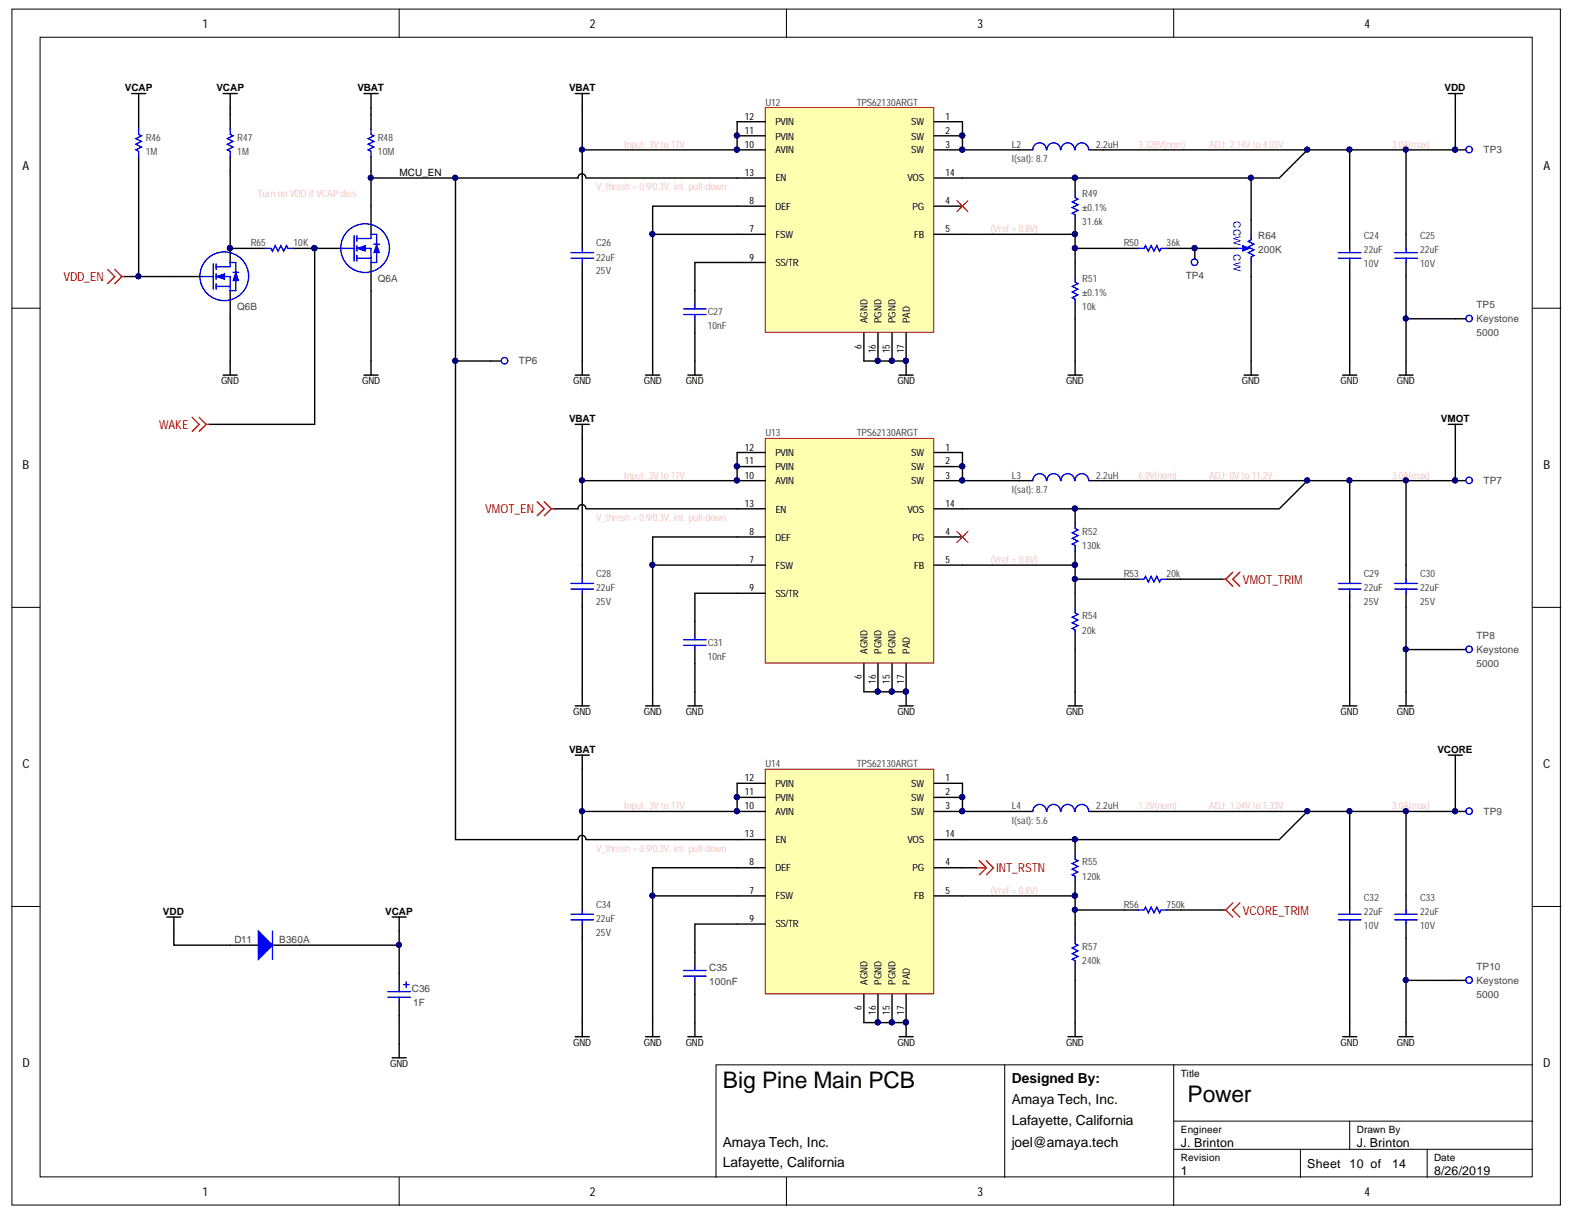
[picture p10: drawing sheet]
<svg xmlns="http://www.w3.org/2000/svg" width="279mm" height="216mm" viewBox="0 0 279 216" stroke-linecap="round" stroke-linejoin="round" font-family="sans-serif">
<defs><g id="words">
<g font-size="4.1">
<text x="128.3" y="193">Big Pine Main PCB</text>
<text x="210.7" y="195.5">Power</text>
</g>
<g font-size="2.5">
<text x="179.5" y="195.9">Amaya Tech, Inc.</text>
<text x="179.5" y="192.2">Designed By:</text>
<text x="128.3" y="203.4">Amaya Tech, Inc.</text>
<text x="179.5" y="203.4">joel@amaya.tech</text>
<text x="179.5" y="199.6">Lafayette, California</text>
<text x="128.3" y="207.1">Lafayette, California</text>
</g>
<g font-size="2.2">
<text x="35.9" y="4.9">1</text>
<text x="104.7" y="4.9">2</text>
<text x="173.4" y="4.9">3</text>
<text x="242" y="4.9">4</text>
<text x="4" y="30.2">A</text>
<text x="273.8" y="30.2">A</text>
<text x="4" y="83.2">B</text>
<text x="273.8" y="83.2">B</text>
<text x="4" y="136.3">C</text>
<text x="273.7" y="136.3">C</text>
<text x="4" y="189.4">D</text>
<text x="273.7" y="189.4">D</text>
<text x="209.5" y="203.4">J. Brinton</text>
<text x="240.7" y="203.4">J. Brinton</text>
<text x="209.5" y="208.4">1</text>
<text x="231.9" y="207.2">Sheet</text>
<text x="239.4" y="207.2">10 of</text>
<text x="246.9" y="207.2">14</text>
<text x="254.4" y="208.4">8/26/2019</text>
<text x="35.9" y="212.2">1</text>
<text x="104.7" y="212.2">2</text>
<text x="173.4" y="212.2">3</text>
<text x="242" y="212.2">4</text>
</g>
<g font-size="2.2" fill="#f00">
<text x="11.2" y="49.9">VDD_EN</text>
<text x="28.2" y="76.1">WAKE</text>
<text x="86.1" y="91">VMOT_EN</text>
<text x="220.5" y="103.5">VMOT_TRIM</text>
<text x="176.7" y="154.7">INT_RSTN</text>
<text x="220.5" y="162.2">VCORE_TRIM</text>
</g>
<g font-size="1.8">
<text x="22.2" y="16.2">VCAP</text>
<text x="38.4" y="16.2">VCAP</text>
<text x="63.4" y="16.2">VBAT</text>
<text x="100.9" y="16.2">VBAT</text>
<text x="256.2" y="16.2">VDD</text>
<text x="132.1" y="23.7">11</text>
<text x="132.1" y="21.2">12</text>
<text x="137.5" y="22.2">PVIN</text>
<text x="161.6" y="22.2">SW</text>
<text x="167.7" y="21.2">1</text>
<text x="167.7" y="23.7">2</text>
<text x="132.1" y="26.2">10</text>
<text x="137.5" y="27.2">AVIN</text>
<text x="137.5" y="24.8">PVIN</text>
<text x="161.6" y="24.8">SW</text>
<text x="161.6" y="27.2">SW</text>
<text x="167.7" y="26.2">3</text>
<text x="70.8" y="31.2">MCU_EN</text>
<text x="132.1" y="31.2">13</text>
<text x="137.5" y="32.2">EN</text>
<text x="161" y="32.2">VOS</text>
<text x="167.7" y="31.2">14</text>
<text x="133" y="41.2">7</text>
<text x="133" y="36.2">8</text>
<text x="137.5" y="37.2">DEF</text>
<text x="161.9" y="37.2">PG</text>
<text x="167.7" y="36.2">4</text>
<text x="167.7" y="41.2">5</text>
<text x="133" y="46.2">9</text>
<text x="137.5" y="42.2">FSW</text>
<text x="137.5" y="47.2">SS/TR</text>
<text x="162.2" y="42.2">FB</text>
<text x="153.9" y="57.3" transform="rotate(-90 153.9 57.3)">AGND</text>
<text x="156.4" y="57.3" transform="rotate(-90 156.4 57.3)">PGND</text>
<text x="158.9" y="57.3" transform="rotate(-90 158.9 57.3)">PGND</text>
<text x="161.4" y="57.3" transform="rotate(-90 161.4 57.3)">PAD</text>
<text x="152.9" y="61.9" transform="rotate(-90 152.9 61.9)">6</text>
<text x="155.4" y="62.6" transform="rotate(-90 155.4 62.6)">16</text>
<text x="157.8" y="62.6" transform="rotate(-90 157.8 62.6)">15</text>
<text x="160.4" y="62.6" transform="rotate(-90 160.4 62.6)">17</text>
<text x="39.2" y="68.2">GND</text>
<text x="64.3" y="68.2">GND</text>
<text x="101.7" y="68.2">GND</text>
<text x="114.2" y="68.2">GND</text>
<text x="121.7" y="68.2">GND</text>
<text x="159.2" y="68.2">GND</text>
<text x="189.1" y="68.2">GND</text>
<text x="220.3" y="68.2">GND</text>
<text x="237.8" y="68.2">GND</text>
<text x="247.8" y="68.2">GND</text>
<text x="100.9" y="74.9">VBAT</text>
<text x="255.6" y="74.9">VMOT</text>
<text x="132.1" y="82.4">11</text>
<text x="132.1" y="79.9">12</text>
<text x="137.5" y="83.4">PVIN</text>
<text x="137.5" y="80.9">PVIN</text>
<text x="161.6" y="80.9">SW</text>
<text x="161.6" y="83.4">SW</text>
<text x="167.7" y="79.9">1</text>
<text x="167.7" y="82.4">2</text>
<text x="132.1" y="84.9">10</text>
<text x="132.1" y="89.9">13</text>
<text x="137.5" y="85.9">AVIN</text>
<text x="161.6" y="85.9">SW</text>
<text x="167.7" y="84.9">3</text>
<text x="167.7" y="89.9">14</text>
<text x="133" y="94.9">8</text>
<text x="137.5" y="95.9">DEF</text>
<text x="137.5" y="90.9">EN</text>
<text x="161" y="90.9">VOS</text>
<text x="161.9" y="95.9">PG</text>
<text x="167.7" y="94.9">4</text>
<text x="133" y="99.9">7</text>
<text x="137.5" y="100.9">FSW</text>
<text x="162.2" y="100.9">FB</text>
<text x="167.7" y="99.9">5</text>
<text x="133" y="104.9">9</text>
<text x="137.5" y="105.9">SS/TR</text>
<text x="153.9" y="116" transform="rotate(-90 153.9 116)">AGND</text>
<text x="156.4" y="116" transform="rotate(-90 156.4 116)">PGND</text>
<text x="158.9" y="116" transform="rotate(-90 158.9 116)">PGND</text>
<text x="161.4" y="116" transform="rotate(-90 161.4 116)">PAD</text>
<text x="152.9" y="120.5" transform="rotate(-90 152.9 120.5)">6</text>
<text x="155.4" y="121.3" transform="rotate(-90 155.4 121.3)">16</text>
<text x="157.8" y="121.3" transform="rotate(-90 157.8 121.3)">15</text>
<text x="160.4" y="121.3" transform="rotate(-90 160.4 121.3)">17</text>
<text x="101.7" y="126.8">GND</text>
<text x="114.2" y="126.8">GND</text>
<text x="121.7" y="126.8">GND</text>
<text x="159.2" y="126.8">GND</text>
<text x="189.1" y="126.8">GND</text>
<text x="237.8" y="126.8">GND</text>
<text x="247.8" y="126.8">GND</text>
<text x="100.9" y="133.6">VBAT</text>
<text x="255" y="133.6">VCORE</text>
<text x="132.1" y="143.6">10</text>
<text x="132.1" y="141.1">11</text>
<text x="132.1" y="138.6">12</text>
<text x="137.5" y="142">PVIN</text>
<text x="137.5" y="139.6">PVIN</text>
<text x="161.6" y="139.6">SW</text>
<text x="161.6" y="142">SW</text>
<text x="167.7" y="138.6">1</text>
<text x="167.7" y="141.1">2</text>
<text x="167.7" y="143.6">3</text>
<text x="132.1" y="148.6">13</text>
<text x="137.5" y="144.6">AVIN</text>
<text x="137.5" y="149.6">EN</text>
<text x="161" y="149.6">VOS</text>
<text x="161.6" y="144.6">SW</text>
<text x="167.7" y="148.6">14</text>
<text x="133" y="153.5">8</text>
<text x="137.5" y="154.6">DEF</text>
<text x="161.9" y="154.6">PG</text>
<text x="167.7" y="153.5">4</text>
<text x="133" y="158.5">7</text>
<text x="137.5" y="159.5">FSW</text>
<text x="162.2" y="159.5">FB</text>
<text x="167.7" y="158.5">5</text>
<text x="28.9" y="162.3">VDD</text>
<text x="68.3" y="162.3">VCAP</text>
<text x="133" y="163.6">9</text>
<text x="137.5" y="164.5">SS/TR</text>
<text x="152.9" y="179.2" transform="rotate(-90 152.9 179.2)">6</text>
<text x="153.9" y="174.7" transform="rotate(-90 153.9 174.7)">AGND</text>
<text x="155.4" y="180" transform="rotate(-90 155.4 180)">16</text>
<text x="156.4" y="174.7" transform="rotate(-90 156.4 174.7)">PGND</text>
<text x="157.8" y="180" transform="rotate(-90 157.8 180)">15</text>
<text x="158.9" y="174.7" transform="rotate(-90 158.9 174.7)">PGND</text>
<text x="160.4" y="180" transform="rotate(-90 160.4 180)">17</text>
<text x="161.4" y="174.7" transform="rotate(-90 161.4 174.7)">PAD</text>
<text x="101.7" y="185.6">GND</text>
<text x="114.2" y="185.6">GND</text>
<text x="121.7" y="185.6">GND</text>
<text x="159.2" y="185.6">GND</text>
<text x="189.1" y="185.6">GND</text>
<text x="237.8" y="185.6">GND</text>
<text x="247.8" y="185.6">GND</text>
<text x="69.2" y="189.3">GND</text>
<text x="209.5" y="191.1">Title</text>
<text x="209.5" y="201">Engineer</text>
<text x="240.7" y="201">Drawn By</text>
<text x="209.5" y="206">Revision</text>
<text x="254.4" y="206">Date</text>
</g>
<g font-size="1.8" fill="#434343">
<text x="135.8" y="18.8">U12</text>
<text x="152" y="18.8">TPS62130ARGT</text>
<text x="25.9" y="27.5">1M</text>
<text x="25.9" y="24.9">R46</text>
<text x="42.1" y="27.5">1M</text>
<text x="42.1" y="24.9">R47</text>
<text x="67" y="27.5">10M</text>
<text x="67" y="24.9">R48</text>
<text x="179.5" y="28.7">I(sat): 8.7</text>
<text x="179.5" y="26.2">L2</text>
<text x="194.4" y="26.2">2.2uH</text>
<text x="263.2" y="27.2">TP3</text>
<text x="192" y="35">R49</text>
<text x="192" y="37.4">±0.1%</text>
<text x="192" y="40">31.6k</text>
<text x="44.5" y="43.7">R65</text>
<text x="52.1" y="43.7">10K</text>
<text x="105.8" y="46.2">22uF</text>
<text x="105.8" y="43.7">C26</text>
<text x="199.4" y="43.7">R50</text>
<text x="207" y="43.7">36k</text>
<text x="223.2" y="45">200K</text>
<text x="223.2" y="42.4">R64</text>
<text x="242" y="47.4">10V</text>
<text x="242" y="45">22uF</text>
<text x="242" y="42.4">C24</text>
<text x="251.9" y="47.4">10V</text>
<text x="251.9" y="45">22uF</text>
<text x="251.9" y="42.4">C25</text>
<text x="67" y="49.9">Q6A</text>
<text x="105.8" y="48.7">25V</text>
<text x="192" y="52.5">±0.1%</text>
<text x="192" y="49.9">R51</text>
<text x="210.3" y="49.4">TP4</text>
<text x="42.1" y="54.9">Q6B</text>
<text x="125.5" y="58.4">10nF</text>
<text x="125.5" y="55.9">C27</text>
<text x="192" y="54.9">10k</text>
<text x="261.9" y="57.2">Keystone</text>
<text x="261.9" y="54.7">TP5</text>
<text x="261.9" y="59.7">5000</text>
<text x="92.1" y="64.6">TP6</text>
<text x="135.8" y="77.4">U13</text>
<text x="152" y="77.4">TPS62130ARGT</text>
<text x="179.5" y="87.4">I(sat): 8.7</text>
<text x="179.5" y="84.9">L3</text>
<text x="194.4" y="84.9">2.2uH</text>
<text x="263.2" y="85.9">TP7</text>
<text x="192" y="94.9">R52</text>
<text x="192" y="97.3">130k</text>
<text x="105.8" y="107.4">25V</text>
<text x="105.8" y="104.9">22uF</text>
<text x="105.8" y="102.4">C28</text>
<text x="199.4" y="102.4">R53</text>
<text x="207" y="102.4">20k</text>
<text x="242" y="107.4">25V</text>
<text x="242" y="104.9">22uF</text>
<text x="242" y="102.4">C29</text>
<text x="251.9" y="107.4">25V</text>
<text x="251.9" y="104.9">22uF</text>
<text x="251.9" y="102.4">C30</text>
<text x="192" y="112.4">20k</text>
<text x="192" y="109.9">R54</text>
<text x="261.9" y="113.3">TP8</text>
<text x="125.5" y="117.1">10nF</text>
<text x="125.5" y="114.6">C31</text>
<text x="261.9" y="115.9">Keystone</text>
<text x="261.9" y="118.4">5000</text>
<text x="135.8" y="136.1">U14</text>
<text x="152" y="136.1">TPS62130ARGT</text>
<text x="179.5" y="143.6">L4</text>
<text x="194.4" y="143.6">2.2uH</text>
<text x="179.5" y="146.1">I(sat): 5.6</text>
<text x="263.2" y="144.6">TP9</text>
<text x="192" y="153.5">R55</text>
<text x="105.8" y="161.1">C34</text>
<text x="192" y="156.1">120k</text>
<text x="199.4" y="161.1">R56</text>
<text x="207" y="161.1">750k</text>
<text x="242" y="159.8">C32</text>
<text x="251.9" y="159.8">C33</text>
<text x="41.6" y="167.3">D11</text>
<text x="49.5" y="167.3">B360A</text>
<text x="105.8" y="166">25V</text>
<text x="105.8" y="163.6">22uF</text>
<text x="242" y="164.8">10V</text>
<text x="242" y="162.3">22uF</text>
<text x="251.9" y="164.8">10V</text>
<text x="251.9" y="162.3">22uF</text>
<text x="125.8" y="172.3">C35</text>
<text x="192" y="171">240k</text>
<text x="192" y="168.6">R57</text>
<text x="261.9" y="172">TP10</text>
<text x="73" y="176">C36</text>
<text x="73.3" y="178.6">1F</text>
<text x="125.8" y="174.8">100nF</text>
<text x="261.9" y="174.6">Keystone</text>
<text x="261.9" y="177">5000</text>
</g>
<g font-size="1.8" fill="#fbbfc4">
<text x="110.8" y="26.2">Input: 3V to17V</text>
<text x="202" y="26.2">3.328V(nom)</text>
<text x="214.5" y="26.2">ADJ: 2.14V to4.03V</text>
<text x="246.9" y="26.2">3.0A(max)</text>
<text x="45.7" y="35">TurnonVDD ifVCAPdies</text>
<text x="105.8" y="33.7">V_thresh=0.9/0.3V, int. pull-down</text>
<text x="175.8" y="41.2">(Vref=0.8V)</text>
<text x="110.8" y="84.9">Input: 3V to17V</text>
<text x="202" y="84.9">6.0V(nom)</text>
<text x="214.5" y="84.9">ADJ: 0V to11.2V</text>
<text x="246.9" y="84.9">3.0A(max)</text>
<text x="105.8" y="92.4">V_thresh=0.9/0.3V, int. pull-down</text>
<text x="175.8" y="99.9">(Vref=0.8V)</text>
<text x="110.8" y="143.6">Input: 3V to17V</text>
<text x="202" y="143.6">1.2V(nom)</text>
<text x="214.5" y="143.6">ADJ: 1.04V to1.33V</text>
<text x="246.9" y="143.6">3.0A(max)</text>
<text x="105.8" y="151.1">V_thresh=0.9/0.3V, int. pull-down</text>
<text x="175.8" y="158.6">(Vref=0.8V)</text>
</g>
<g font-size="1.8" fill="#00f">
<text x="218.8" y="39.3" transform="rotate(90 218.8 39.3)">CCW</text>
<text x="218.8" y="45.1" transform="rotate(90 218.8 45.1)">CW</text>
</g>
</g></defs>
<g fill="#fff" stroke="#000" stroke-width=".18">
<path d="M2.1 1.6h274.7v212.2h-274.7z"/>
<path d="M7.1 6.6h264.7v202.2h-264.7z"/>
</g>
<g fill="none" stroke="#000" stroke-width=".18">
<path d="M70.8 1.6v5M139.5 1.6v5M208.2 1.6v5M2.1 54.7h5M271.9 54.7h5M2.1 107.7h5M271.9 107.7h5M2.1 160.8h5M271.9 160.8h5M178.2 188.9h-51.2v20M208.2 188.9h-30v20M208.2 198.9h63.7"/>
<path d="M239.4 198.9v5M271.9 188.9h-63.7v25M70.8 208.9v5M139.5 208.9v5M208.2 203.9h63.7M230.7 203.9v5M253.2 203.9v5"/>
</g>
<path d="M170.2 36.1l1 1M171.2 36.1l-1 1" fill="none" stroke="#f00" stroke-width=".18"/>
<g fill="none" stroke="#000" stroke-width=".25">
<path d="M190.7 31.6v2.5M190.7 39.1v2.5M103.3 41.6v2.5M103.3 46.6v2.5M123.3 51.6v2.5M123.3 56.6v2.5M239.4 41.6v2.5M239.4 46.6v2.5M249.4 41.6v2.5M249.4 46.6v2.5M102 66.5h2.5M103.3 64v2.5"/>
<path d="M114.5 66.5h2.5M115.8 64v2.5M122 66.5h2.5M123.3 64v2.5M159.5 66.5h2.5M160.7 64v2.5M189.5 66.5h2.5M190.7 64v2.5M238.2 66.5h2.5M239.4 64v2.5M248.2 66.5h2.5M249.4 64v2.5"/>
</g>
<g fill="none" stroke="#00f" stroke-width=".25">
<path d="M190.7 34.1v1l.5 .2-1 .5 1 .5-1 .5 1 .5-1 .5 .5 .3v1M101.3 44.8h4M101.3 45.8h4M103.3 44.1v.7M103.3 45.8v.8M121.3 55.8h4M121.3 54.8h4M123.3 54.1v.7M123.3 55.8v.8M237.4 44.8h4M237.4 45.8h4M239.4 44.1v.7"/>
<path d="M239.4 45.8v.8M247.4 44.8h4M247.4 45.8h4M249.4 44.1v.7M249.4 45.8v.8"/>
</g>
<g fill="#000080" stroke="#000080" stroke-width=".18">
<circle cx="160.7" cy="64" r=".45"/>
<circle cx="190.7" cy="31.5" r=".45"/>
<circle cx="190.7" cy="41.5" r=".45"/>
</g>
<path d="M135.8 19.1h29.8v39.9h-29.8z" fill="#ffffb0" stroke="#800000" stroke-width=".18"/>
<g fill="none" stroke="#000" stroke-width=".25">
<path d="M102 16.6h2.5M103.3 16.6v2.5M256.9 16.6h2.5M258.2 16.6v2.5M130.8 21.6h5M130.8 24.1h5M130.8 26.6h5M130.8 36.6h5M130.8 31.6h5M165.7 21.6h5M165.7 24.1h5M165.7 26.6h5"/>
<path d="M165.7 36.6h5M165.7 31.6h5M130.8 41.6h5M130.8 46.6h5M153.2 59.1v4.9M155.7 59.1v4.9M158.2 59.1v4.9M160.7 59.1v4.9M165.7 41.6h5M190.7 46.6v2.5M190.7 54.1v2.5M103.3 100.3v2.5"/>
<path d="M103.3 105.2v2.5M123.3 110.2v2.5M123.3 115.2v2.5M102 125.2h2.5M103.3 122.7v2.5M114.5 125.2h2.5M115.8 122.7v2.5M122 125.2h2.5M123.3 122.7v2.5M159.5 125.2h2.5M160.7 122.7v2.5M189.5 125.2h2.5"/>
<path d="M190.7 122.7v2.5M238.2 125.2h2.5M239.4 122.7v2.5"/>
</g>
<g fill="#000080" stroke="#000080" stroke-width=".18">
<circle cx="170.7" cy="24" r=".45"/>
<circle cx="170.7" cy="26.5" r=".45"/>
<circle cx="130.7" cy="26.5" r=".45"/>
<circle cx="130.7" cy="24" r=".45"/>
<circle cx="158.2" cy="64" r=".45"/>
<circle cx="155.7" cy="64" r=".45"/>
<circle cx="160.7" cy="64" r=".45"/>
<circle cx="160.7" cy="122.7" r=".45"/>
</g>
<path d="M190.7 49.1v1l.5 .2-1 .5 1 .5-1 .5 1 .5-1 .5 .5 .3v1M101.3 103.5h4M101.3 104.5h4M103.3 102.8v.7M103.3 104.5v.7M121.3 114.5h4M121.3 113.5h4M123.3 112.7v.8M123.3 114.5v.7" fill="none" stroke="#00f" stroke-width=".25"/>
<path d="M169.7 35.6l2 2M171.7 35.6l-2 2M170.2 94.8l1 1M171.2 94.8l-1 1" fill="none" stroke="#f00" stroke-width=".18"/>
<path d="M135.8 77.8h29.8v39.8h-29.8z" fill="#ffffb0" stroke="#800000" stroke-width=".18"/>
<g fill="none" stroke="#000" stroke-width=".25">
<path d="M39.6 16.6h2.5M40.8 16.6v2.5M64.6 16.6h2.5M65.8 16.6v2.5M40.8 20.3v2.5M40.8 27.8v2.5M30.8 49.1h5M40.8 44.1v2.5M40.8 51.6v5M64.6 66.5h2.5M65.8 64v2.5M102 75.3h2.5"/>
<path d="M103.3 75.3v2.5M256.9 75.3h2.5M258.2 75.3v2.5M130.8 80.3h5M130.8 82.8h5M130.8 85.3h5M130.8 95.3h5M130.8 90.3h5M165.7 80.3h5M165.7 82.8h5M165.7 85.3h5M165.7 95.3h5"/>
<path d="M165.7 90.3h5M180.7 85.3h2.5M193.2 85.3h2.5M130.8 100.3h5M130.8 105.2h5M153.2 117.7v5M155.7 117.7v5M158.2 117.7v5M160.7 117.7v5M165.7 100.3h5"/>
</g>
<g fill="#000080" stroke="#000080" stroke-width=".18">
<circle cx="170.7" cy="82.7" r=".45"/>
<circle cx="170.7" cy="85.2" r=".45"/>
<circle cx="130.7" cy="85.2" r=".45"/>
<circle cx="130.7" cy="82.7" r=".45"/>
<circle cx="158.2" cy="122.7" r=".45"/>
<circle cx="155.7" cy="122.7" r=".45"/>
<circle cx="160.7" cy="122.7" r=".45"/>
<circle cx="40.8" cy="44" r=".45"/>
</g>
<path d="M169.7 94.3l2 2M171.7 94.3l-2 2" fill="none" stroke="#f00" stroke-width=".18"/>
<g fill="none" stroke="#00f" stroke-width=".25">
<path d="M40.8 22.8v1l.5 .3-1 .5 1 .5-1 .5 1 .5-1 .5 .5 .2v1M35.8 49.1h2M37.8 46.8v4.5M38.3 49.1h2.5v2.5M38.3 50.8h2.5M38.3 46.8v1M38.3 48.6v1M38.3 50.3v1M40.8 46.6v.7h-2.5M185.6 85.3a1.2 1.2 0 0 0-1.2-1.3 1.2 1.2 0 0 0-1.2 1.3M188.1 85.3a1.2 1.2 0 0 0-1.2-1.3 1.2 1.2 0 0 0-1.2 1.3M190.6 85.3a1.2 1.2 0 0 0-1.2-1.3 1.2 1.2 0 0 0-1.2 1.3"/>
<path d="M193.1 85.3a1.2 1.2 0 0 0-1.2-1.3 1.2 1.2 0 0 0-1.2 1.3"/>
</g>
<path d="M19.1 47.8l1.2 1.3-1.2 1.2M20.3 47.8l1.3 1.3M21.6 49.1l-1.3 1.2M21.6 49.1h.5M95.3 89l1.2 1.3-1.2 1.2M96.5 89l1.3 1.3M97.8 90.3l-1.3 1.2M97.8 90.3h.5" fill="none" stroke="#f00" stroke-width=".25"/>
<path d="M41.8 48.3l.5 1.5h-1z" fill="#00f"/>
<path d="M41.8 48.3l.5 1.5h-1z" fill="none" stroke="#00f" stroke-width=".18"/>
<g fill="none" stroke="#00f" stroke-width=".25">
<path d="M40.8 46.6h1v1.7M41.3 48.3h1M41.8 49.8v1.8h-1"/>
<circle cx="39.8" cy="49" r="4.3"/>
</g>
<path d="M38.3 49.1l1.5-.5v1z" fill="#00f"/>
<path d="M38.3 49.1l1.5-.5v1z" fill="none" stroke="#00f" stroke-width=".18"/>
<g fill="#000080" stroke="#000080" stroke-width=".18">
<circle cx="40.8" cy="44" r=".45"/>
<circle cx="55.8" cy="44" r=".45"/>
</g>
<path d="M65.8 36.6v5M55.8 44.1h5M65.8 46.6v5" fill="none" stroke="#000" stroke-width=".25"/>
<path d="M60.8 44.1h2M62.8 41.8v4.5M63.3 44.1h2.5v2.5M63.3 45.8h2.5M63.3 41.8v1M63.3 43.6v1M63.3 45.3v1M65.8 41.6v.7h-2.5" fill="none" stroke="#00f" stroke-width=".25"/>
<path d="M66.8 43.3l.5 1.5h-1z" fill="#00f"/>
<path d="M66.8 43.3l.5 1.5h-1z" fill="none" stroke="#00f" stroke-width=".18"/>
<g fill="none" stroke="#00f" stroke-width=".25">
<path d="M65.8 41.6h1v1.7M66.3 43.3h1M66.8 44.8v1.8h-1"/>
<circle cx="64.8" cy="44" r="4.3"/>
</g>
<path d="M63.3 44.1l1.5-.5v1z" fill="#00f"/>
<path d="M63.3 44.1l1.5-.5v1z" fill="none" stroke="#00f" stroke-width=".18"/>
<g fill="#000080" stroke="#000080" stroke-width=".18">
<circle cx="55.8" cy="44" r=".45"/>
<circle cx="190.7" cy="90.2" r=".45"/>
<circle cx="190.7" cy="100.2" r=".45"/>
</g>
<g fill="none" stroke="#000" stroke-width=".25">
<path d="M23.3 16.6h2.5M24.6 16.6v2.5M24.6 20.3v2.5M24.6 27.8v2.5M65.8 20.3v2.5M65.8 27.8v2.5M199.5 44.1h2.5M207 44.1h2.5M39.6 66.5h2.5M40.8 64v2.5M190.7 90.3v2.5M190.7 97.8v2.5"/>
<path d="M190.7 105.2v2.5M190.7 112.7v2.5M199.5 102.8h2.5M207 102.8h2.5M29.6 162.7h2.5M30.8 162.7v2.5M40.8 167.7h5M48.3 167.7h5M69.6 162.7h2.5M70.8 162.7v2.5"/>
</g>
<path d="M24.6 22.8v1l.5 .3-1 .5 1 .5-1 .5 1 .5-1 .5 .5 .2v1M65.8 22.8v1l.5 .3-1 .5 1 .5-1 .5 1 .5-1 .5 .5 .2v1M202 44.1h1l.2-.5 .5 1 .5-1 .5 1 .5-1 .5 1 .3-.5h1M190.7 92.8v1l.5 .2-1 .5 1 .5-1 .5 1 .5-1 .5 .5 .3v1M190.7 107.7v1l.5 .3-1 .5 1 .5-1 .5 1 .5-1 .5 .5 .2v1M202 102.8h1l.2-.5 .5 1 .5-1 .5 1 .5-1 .5 1 .3-.5h1" fill="none" stroke="#00f" stroke-width=".25"/>
<path d="M217 102.8h.5M217.5 102.8l1.2 1.2M218.7 101.5l-1.2 1.3M219.9 101.5l-1.2 1.3 1.2 1.2" fill="none" stroke="#f00" stroke-width=".25"/>
<path d="M45.8 165.2l2.5 2.5-2.5 2.5z" fill="#00f"/>
<g fill="none" stroke="#00f" stroke-width=".25">
<path d="M45.8 165.2l2.5 2.5-2.5 2.5zM48.3 165.2v5M68.8 176.9h4M68.8 175.9h4M70.8 175.2v.7M70.8 176.9v.8M71.6 174.7h1M72.1 174.2v1M101.3 162.2h4M101.3 163.2h4M103.3 161.4v.8M103.3 163.2v.7"/>
<path d="M237.4 162.2h4M237.4 163.2h4M239.4 161.4v.8M239.4 163.2v.7M247.4 162.2h4M247.4 163.2h4M249.4 161.4v.8M249.4 163.2v.7"/>
</g>
<g fill="none" stroke="#000" stroke-width=".25">
<path d="M103.3 158.9v2.5M239.4 158.9v2.5M249.4 158.9v2.5M70.8 172.7v2.5M70.8 177.7v2.5M103.3 163.9v2.5M239.4 163.9v2.5M249.4 163.9v2.5M69.6 187.7h2.5M70.8 185.2v2.5M102 183.9h2.5M103.3 181.4v2.5"/>
<path d="M114.5 183.9h2.5M115.8 181.4v2.5M122 183.9h2.5M123.3 181.4v2.5M159.5 183.9h2.5M160.7 181.4v2.5M189.5 183.9h2.5M190.7 181.4v2.5M238.2 183.9h2.5M239.4 181.4v2.5"/>
</g>
<circle cx="160.7" cy="181.4" r=".45" fill="#000080" stroke="#000080" stroke-width=".18"/>
<path d="M135.8 136.5h29.8v39.8h-29.8z" fill="#ffffb0" stroke="#800000" stroke-width=".18"/>
<g fill="none" stroke="#000" stroke-width=".25">
<path d="M180.7 26.6h2.5M193.2 26.6h2.5M221.9 39.1v2.5M258.2 26.6h1.8M212 44.1v1.8M217 44.1h2.4M221.9 46.6v2.5M258.2 56.6h1.8M87 64h1.9M258.2 85.3h1.8M239.4 100.3v2.5M239.4 105.2v2.5"/>
<path d="M249.4 100.3v2.5M249.4 105.2v2.5M258.2 115.2h1.8M102 134h2.5M103.3 134v2.5M130.8 139h5M165.7 139h5M248.2 125.2h2.5M249.4 122.7v2.5M256.9 134h2.5M258.2 134v2.5M130.8 141.5h5"/>
<path d="M130.8 144h5M130.8 153.9h5M130.8 158.9h5M130.8 149h5M165.7 141.5h5M165.7 144h5M165.7 153.9h5M165.7 158.9h5M165.7 149h5M180.7 144h2.5M190.7 149v2.4M190.7 156.4v2.5"/>
<path d="M193.2 144h2.5M258.2 144h1.8M123.3 168.9v2.5M123.3 173.9v2.5M130.8 163.9h5M153.2 176.4v5M155.7 176.4v5M158.2 176.4v5M160.7 176.4v5M190.7 163.9v2.5M190.7 171.4v2.5M199.5 161.4h2.5"/>
<path d="M207 161.4h2.5M258.2 173.9h1.8M248.2 183.9h2.5M249.4 181.4v2.5"/>
</g>
<g fill="#000080" stroke="#000080" stroke-width=".18">
<circle cx="170.7" cy="141.4" r=".45"/>
<circle cx="170.7" cy="143.9" r=".45"/>
<circle cx="130.7" cy="143.9" r=".45"/>
<circle cx="130.7" cy="141.4" r=".45"/>
<circle cx="158.2" cy="181.4" r=".45"/>
<circle cx="155.7" cy="181.4" r=".45"/>
<circle cx="160.7" cy="181.4" r=".45"/>
<circle cx="190.7" cy="148.9" r=".45"/>
<circle cx="190.7" cy="158.9" r=".45"/>
<circle cx="211.9" cy="44" r=".45"/>
<circle cx="258.1" cy="26.5" r=".45"/>
<circle cx="258.1" cy="85.2" r=".45"/>
<circle cx="258.1" cy="143.9" r=".45"/>
</g>
<g fill="none" stroke="#00f" stroke-width=".25">
<path d="M185.6 26.6a1.2 1.2 0 0 0-1.2-1.3 1.2 1.2 0 0 0-1.2 1.3M188.1 26.6a1.2 1.2 0 0 0-1.2-1.3 1.2 1.2 0 0 0-1.2 1.3M190.6 26.6a1.2 1.2 0 0 0-1.2-1.3 1.2 1.2 0 0 0-1.2 1.3M193.1 26.6a1.2 1.2 0 0 0-1.2-1.3 1.2 1.2 0 0 0-1.2 1.3M221.9 41.6v1l-.5 .2 1 .5-1 .5 1 .5-1 .5 1 .5-.5 .3v1M237.4 103.5h4M237.4 104.5h4M239.4 102.8v.7M239.4 104.5v.7M247.4 103.5h4M247.4 104.5h4M249.4 102.8v.7"/>
<path d="M249.4 104.5v.7M185.6 144a1.2 1.2 0 0 0-1.2-1.3 1.2 1.2 0 0 0-1.2 1.3M188.1 144a1.2 1.2 0 0 0-1.2-1.3 1.2 1.2 0 0 0-1.2 1.3M190.6 144a1.2 1.2 0 0 0-1.2-1.3 1.2 1.2 0 0 0-1.2 1.3M190.7 151.4v1l.5 .3-1 .5 1 .5-1 .5 1 .5-1 .5 .5 .2v1M193.1 144a1.2 1.2 0 0 0-1.2-1.3 1.2 1.2 0 0 0-1.2 1.3M121.3 173.2h4M121.3 172.2h4M123.3 171.4v.8M123.3 173.2v.7M190.7 166.4v1l.5 .3-1 .5 1 .5-1 .5 1 .5-1 .5 .5 .2v1M202 161.4h1l.2-.5 .5 1 .5-1 .5 1 .5-1 .5 1 .3-.5h1"/>
<circle cx="260.6" cy="26.5" r=".57"/>
<circle cx="211.9" cy="46.5" r=".57"/>
<circle cx="260.6" cy="56.5" r=".57"/>
<circle cx="89.5" cy="64" r=".57"/>
<circle cx="260.6" cy="85.2" r=".57"/>
<circle cx="260.6" cy="115.2" r=".57"/>
<circle cx="260.6" cy="143.9" r=".57"/>
<circle cx="260.6" cy="173.9" r=".57"/>
</g>
<path d="M173.2 153.9h1.8M173.7 152.7l1.3 1.2M175 153.9l-1.3 1.3M175 152.7l1.2 1.2-1.2 1.3M217 161.4h.5M217.5 161.4l1.2 1.3M218.7 160.2l-1.2 1.2M219.9 160.2l-1.2 1.2 1.2 1.3" fill="none" stroke="#f00" stroke-width=".25"/>
<path d="M220.4 43.6l1.3 .5-1.3 .5z" fill="#00f"/>
<path d="M220.4 43.6l1.3 .5-1.3 .5z" fill="none" stroke="#00f" stroke-width=".18"/>
<path d="M47.1 44.1h1l.2 .5 .5-1 .5 1 .5-1 .5 1 .5-1 .3 .5h1M219.4 44.1h1" fill="none" stroke="#00f" stroke-width=".25"/>
<g fill="none" stroke="#000" stroke-width=".25">
<path d="M24.6 19.1v1.2M40.8 19.1v1.2M65.8 19.1v1.2M103.3 19.1v7.5M258.2 19.1v7.5h-62.5M24.6 30.3v18.8M40.8 30.3v13.8h6.3M65.8 30.3v1.3M80.8 31.6v117.4l21.7-.1a.7 .7 0 0 1 .7-.7 .7 .7 0 0 1 .7 .7M103.9 31.6a.7 .7 0 0 0-.7-.8 .7 .7 0 0 0-.7 .8h-36.7v5M104 31.6h26.8M130.8 21.6v5h-27.5v15"/>
<path d="M130.8 36.6h-15v27.4M170.7 21.6v5h10M221.9 31.6v7.5M231.9 26.6l-5 5h-56.2M239.4 26.6v15M249.4 26.6v15M22.1 49.1h8.7M40.8 56.6v7.4M52.1 44.1h3.7v31.2h-18.7M65.8 51.6v12.4M103.3 49.1v14.9M115.8 41.6h15"/>
<path d="M123.3 59.1v4.9M130.8 46.6h-7.5v5M170.7 41.6h20v5M190.7 44.1h8.8M190.7 56.6v7.4M209.5 44.1h7.5M221.9 49.1v17.4M239.4 49.1v14.9M249.4 49.1v14.9M249.4 56.6h8.8M80.8 64h6.2M103.3 77.8v7.5"/>
<path d="M153.2 64h7.5M220.7 66.5h2.5M258.2 77.8v7.5h-62.5M103.9 90.3a.7 .7 0 0 0-.7-.8 .7 .7 0 0 0-.7 .8h-4.2M104 90.3h26.8M130.8 80.3v5h-27.5v15M130.8 95.3h-15v27.4M170.7 80.3v5h10M231.9 85.3l-5 5h-56.2M239.4 85.3v15M249.4 85.3v15M103.3 107.7v15"/>
<path d="M115.8 100.3h15M123.3 117.7v5M130.8 105.2h-7.5v5M170.7 100.3h20v4.9M190.7 115.2v7.5M190.7 102.8h8.8M209.5 102.8h7.5M239.4 107.7v15M249.4 107.7v15M249.4 115.2h8.8M103.3 136.5v7.5M130.8 139v5h-27.5v14.9"/>
<path d="M153.2 122.7h7.5M170.7 139v5h10M258.2 136.5v7.5h-62.5M104 149h26.8M115.8 158.9h15M130.8 153.9h-15v27.5M170.7 158.9h20v5M170.7 153.9h2.5M231.9 144l-5 5h-56.2M239.4 144v14.9M249.4 144v14.9M30.8 165.2v2.5h10"/>
<path d="M70.8 165.2v2.5h-17.5M70.8 167.7v5M103.3 166.4v15M123.3 176.4v5M130.8 163.9h-7.5v5M190.7 173.9v7.5M190.7 161.4h8.8M209.5 161.4h7.5M239.4 166.4v15M249.4 166.4v15M249.4 173.9h8.8M70.8 180.2v5"/>
<path d="M153.2 181.4h7.5"/>
</g>
<path d="M34.1 74l1.2 1.3-1.2 1.2M35.3 74l1.3 1.3M36.6 75.3l-1.3 1.2M36.6 75.3h.5" fill="none" stroke="#f00" stroke-width=".25"/>
<g fill="#000080" stroke="#000080" stroke-width=".18">
<circle cx="239.4" cy="26.5" r=".45"/>
<circle cx="170.7" cy="24" r=".45"/>
<circle cx="170.7" cy="26.5" r=".45"/>
<circle cx="155.7" cy="64" r=".45"/>
<circle cx="158.2" cy="64" r=".45"/>
<circle cx="160.7" cy="64" r=".45"/>
<circle cx="249.4" cy="56.5" r=".45"/>
<circle cx="249.4" cy="26.5" r=".45"/>
<circle cx="115.7" cy="41.5" r=".45"/>
<circle cx="103.2" cy="26.5" r=".45"/>
<circle cx="190.7" cy="44" r=".45"/>
<circle cx="190.7" cy="41.5" r=".45"/>
<circle cx="190.7" cy="31.5" r=".45"/>
<circle cx="221.9" cy="31.5" r=".45"/>
<circle cx="231.9" cy="26.5" r=".45"/>
<circle cx="130.7" cy="24" r=".45"/>
<circle cx="130.7" cy="26.5" r=".45"/>
<circle cx="170.7" cy="82.7" r=".45"/>
<circle cx="170.7" cy="85.2" r=".45"/>
<circle cx="155.7" cy="122.7" r=".45"/>
<circle cx="158.2" cy="122.7" r=".45"/>
<circle cx="160.7" cy="122.7" r=".45"/>
<circle cx="249.4" cy="115.2" r=".45"/>
<circle cx="249.4" cy="85.2" r=".45"/>
<circle cx="115.7" cy="100.2" r=".45"/>
<circle cx="103.2" cy="85.2" r=".45"/>
<circle cx="190.7" cy="102.7" r=".45"/>
<circle cx="190.7" cy="100.2" r=".45"/>
<circle cx="190.7" cy="90.2" r=".45"/>
<circle cx="231.9" cy="85.2" r=".45"/>
<circle cx="130.7" cy="82.7" r=".45"/>
<circle cx="130.7" cy="85.2" r=".45"/>
<circle cx="65.8" cy="31.5" r=".45"/>
<circle cx="24.5" cy="49" r=".45"/>
<circle cx="258.1" cy="26.5" r=".45"/>
<circle cx="258.1" cy="85.2" r=".45"/>
<circle cx="239.4" cy="85.2" r=".45"/>
<circle cx="211.9" cy="44" r=".45"/>
<circle cx="70.8" cy="167.6" r=".45"/>
<circle cx="239.4" cy="143.9" r=".45"/>
<circle cx="170.7" cy="141.4" r=".45"/>
<circle cx="170.7" cy="143.9" r=".45"/>
<circle cx="155.7" cy="181.4" r=".45"/>
<circle cx="158.2" cy="181.4" r=".45"/>
<circle cx="160.7" cy="181.4" r=".45"/>
<circle cx="249.4" cy="173.9" r=".45"/>
<circle cx="249.4" cy="143.9" r=".45"/>
<circle cx="115.7" cy="158.9" r=".45"/>
<circle cx="103.2" cy="143.9" r=".45"/>
<circle cx="190.7" cy="161.4" r=".45"/>
<circle cx="190.7" cy="158.9" r=".45"/>
<circle cx="130.7" cy="141.4" r=".45"/>
<circle cx="130.7" cy="143.9" r=".45"/>
<circle cx="80.8" cy="64" r=".45"/>
<circle cx="80.8" cy="31.5" r=".45"/>
<circle cx="258.1" cy="143.9" r=".45"/>
<circle cx="231.9" cy="143.9" r=".45"/>
<circle cx="190.7" cy="148.9" r=".45"/>
<circle cx="55.8" cy="44" r=".45"/>
<circle cx="40.8" cy="44" r=".45"/>
</g>
<use href="#words"/>
</svg>
